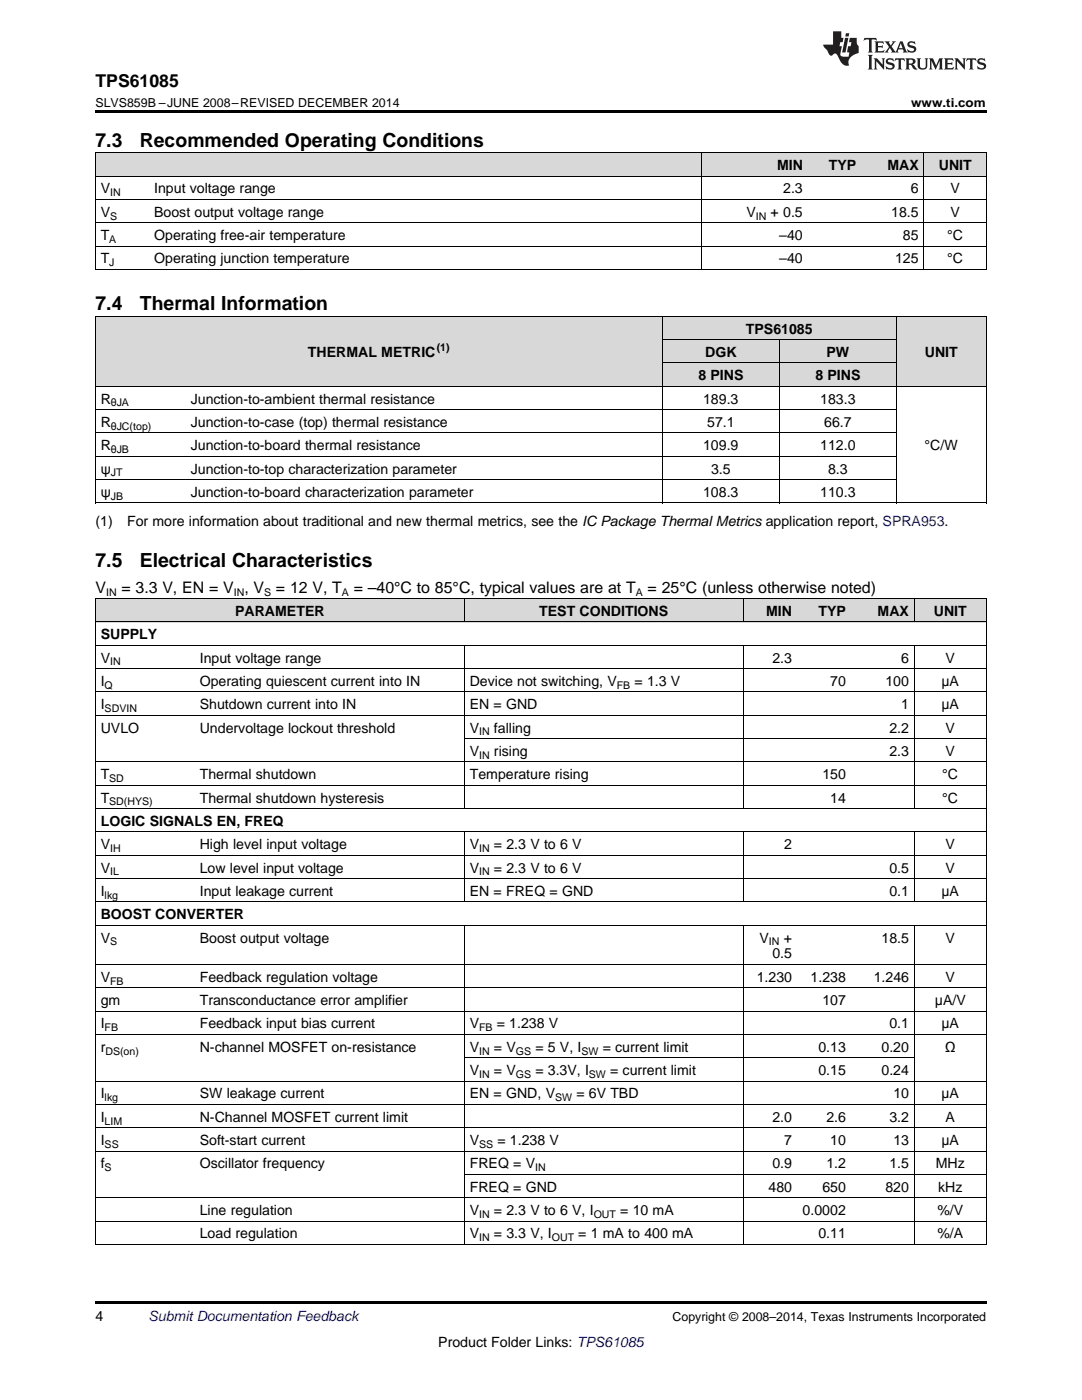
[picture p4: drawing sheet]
<svg xmlns="http://www.w3.org/2000/svg" width="216mm" height="279mm" viewBox="0 0 216 279" stroke-linecap="round" stroke-linejoin="round" font-family="sans-serif">
<defs><g id="words">
<g font-size="3.9">
<text x="19" y="29.3">7.3</text>
<text x="27.9" y="29.3">Recommended Operating Conditions</text>
<text x="19" y="61.9">7.4</text>
<text x="27.9" y="61.9">Thermal Information</text>
<text x="19" y="113.1">7.5</text>
<text x="27.9" y="113.1">Electrical Characteristics</text>
</g>
<text font-size="3.5" x="19" y="17.3">TPS61085</text>
<g font-size="3.2">
<text x="19" y="118.3">V</text>
<text x="24.2" y="118.3">= 3.3 V, EN = V , V</text>
<text x="55.1" y="118.3">= 12 V, T</text>
<text x="70.6" y="118.3">= –40°C to 85°C, typical values are at T</text>
<text x="129.2" y="118.3">= 25°C (unless otherwise noted)</text>
</g>
<g font-size="2.8">
<text x="155" y="33.9">MIN</text>
<text x="165.4" y="33.9">TYP</text>
<text x="177.1" y="33.9">MAX</text>
<text x="187.3" y="33.9">UNIT</text>
<text x="20.1" y="38.6">V</text>
<text x="30.8" y="38.6">Input voltage range</text>
<text x="156.3" y="38.6">2.3</text>
<text x="181.8" y="38.6">6</text>
<text x="189.7" y="38.6">V</text>
<text x="20.1" y="43.3">V</text>
<text x="20.1" y="47.9">T</text>
<text x="30.8" y="43.3">Boost output voltage range</text>
<text x="30.8" y="47.9">Operating free-air temperature</text>
<text x="148.9" y="43.3">V</text>
<text x="153.8" y="43.3">+ 0.5</text>
<text x="155.5" y="47.9">–40</text>
<text x="177.8" y="43.3">18.5</text>
<text x="180.2" y="47.9">85</text>
<text x="189" y="47.9">°C</text>
<text x="189.7" y="43.3">V</text>
<text x="20.1" y="52.6">T</text>
<text x="30.8" y="52.6">Operating junction temperature</text>
<text x="155.5" y="52.6">–40</text>
<text x="178.6" y="52.6">125</text>
<text x="189" y="52.6">°C</text>
<text x="61.5" y="71.2">THERMAL METRIC</text>
<text x="140.7" y="71.2">DGK</text>
<text x="148.8" y="66.6">TPS61085</text>
<text x="164.9" y="71.2">PW</text>
<text x="184.5" y="71.2">UNIT</text>
<text x="139.3" y="75.9">8 PINS</text>
<text x="162.7" y="75.9">8 PINS</text>
<text x="20.1" y="80.5">R</text>
<text x="38.1" y="80.5">Junction-to-ambient thermal resistance</text>
<text x="140.3" y="80.5">189.3</text>
<text x="163.7" y="80.5">183.3</text>
<text x="20.1" y="85.2">R</text>
<text x="20.1" y="89.9">R</text>
<text x="38.1" y="85.2">Junction-to-case (top) thermal resistance</text>
<text x="38.1" y="89.9">Junction-to-board thermal resistance</text>
<text x="140.3" y="89.9">109.9</text>
<text x="141.1" y="85.2">57.1</text>
<text x="163.7" y="89.9">112.0</text>
<text x="164.5" y="85.2">66.7</text>
<text x="184.5" y="89.9">°C/W</text>
<text x="20.1" y="94.5">ψ</text>
<text x="38.1" y="94.5">Junction-to-top characterization parameter</text>
<text x="141.9" y="94.5">3.5</text>
<text x="165.2" y="94.5">8.3</text>
<text x="20.1" y="99.2">ψ</text>
<text x="38.1" y="99.2">Junction-to-board characterization parameter</text>
<text x="140.3" y="99.2">108.3</text>
<text x="163.7" y="99.2">110.3</text>
<text x="19" y="105">(1)</text>
<text x="25.4" y="105">For more information about traditional and new thermal metrics, see the IC Package Thermal Metrics application report, SPRA953.</text>
<text x="46.9" y="122.9">PARAMETER</text>
<text x="107.6" y="122.9">TEST CONDITIONS</text>
<text x="152.9" y="122.9">MIN</text>
<text x="163.3" y="122.9">TYP</text>
<text x="175.1" y="122.9">MAX</text>
<text x="186.3" y="122.9">UNIT</text>
<text x="20.1" y="127.6">SUPPLY</text>
<text x="20.1" y="132.2">V</text>
<text x="20.1" y="136.9">I</text>
<text x="39.9" y="132.2">Input voltage range</text>
<text x="39.9" y="136.9">Operating quiescent current into IN</text>
<text x="93.7" y="136.9">Device not switching, V</text>
<text x="126.6" y="136.9">= 1.3 V</text>
<text x="154.1" y="132.2">2.3</text>
<text x="165.7" y="136.9">70</text>
<text x="176.7" y="136.9">100</text>
<text x="179.8" y="132.2">6</text>
<text x="187.9" y="136.9">μA</text>
<text x="188.7" y="132.2">V</text>
<text x="20.1" y="141.5">I</text>
<text x="39.9" y="141.5">Shutdown current into IN</text>
<text x="93.7" y="141.5">EN = GND</text>
<text x="179.8" y="141.5">1</text>
<text x="187.9" y="141.5">μA</text>
<text x="20.1" y="146.2">UVLO</text>
<text x="39.9" y="146.2">Undervoltage lockout threshold</text>
<text x="93.7" y="146.2">V</text>
<text x="98.6" y="146.2">falling</text>
<text x="177.5" y="146.2">2.2</text>
<text x="188.7" y="146.2">V</text>
<text x="20.1" y="155.5">T</text>
<text x="39.9" y="155.5">Thermal shutdown</text>
<text x="93.7" y="150.8">V</text>
<text x="93.7" y="155.5">Temperature rising</text>
<text x="98.6" y="150.8">rising</text>
<text x="164.1" y="155.5">150</text>
<text x="177.5" y="150.8">2.3</text>
<text x="188" y="155.5">°C</text>
<text x="188.7" y="150.8">V</text>
<text x="20.1" y="160.2">T</text>
<text x="39.9" y="160.2">Thermal shutdown hysteresis</text>
<text x="165.7" y="160.2">14</text>
<text x="188" y="160.2">°C</text>
<text x="20.1" y="164.8">LOGIC SIGNALS EN, FREQ</text>
<text x="20.1" y="169.5">V</text>
<text x="39.9" y="169.5">High level input voltage</text>
<text x="93.7" y="169.5">V</text>
<text x="98.6" y="169.5">= 2.3 V to 6 V</text>
<text x="156.5" y="169.5">2</text>
<text x="188.7" y="169.5">V</text>
<text x="20.1" y="174.1">V</text>
<text x="20.1" y="178.8">I</text>
<text x="39.9" y="174.1">Low level input voltage</text>
<text x="39.9" y="178.8">Input leakage current</text>
<text x="93.7" y="174.1">V</text>
<text x="93.7" y="178.8">EN = FREQ = GND</text>
<text x="98.6" y="174.1">= 2.3 V to 6 V</text>
<text x="177.5" y="174.1">0.5</text>
<text x="177.5" y="178.8">0.1</text>
<text x="187.9" y="178.8">μA</text>
<text x="188.7" y="174.1">V</text>
<text x="20.1" y="183.4">BOOST CONVERTER</text>
<text x="20.1" y="188.1">V</text>
<text x="39.9" y="188.1">Boost output voltage</text>
<text x="151.6" y="188.1">V</text>
<text x="154.1" y="191.3">0.5</text>
<text x="156.4" y="188.1">+</text>
<text x="175.9" y="188.1">18.5</text>
<text x="188.7" y="188.1">V</text>
<text x="20.1" y="195.9">V</text>
<text x="39.9" y="195.9">Feedback regulation voltage</text>
<text x="151" y="195.9">1.230</text>
<text x="161.7" y="195.9">1.238</text>
<text x="174.3" y="195.9">1.246</text>
<text x="188.7" y="195.9">V</text>
<text x="20.1" y="200.6">gm</text>
<text x="39.9" y="200.6">Transconductance error amplifier</text>
<text x="164.1" y="200.6">107</text>
<text x="186.5" y="200.6">μA/V</text>
<text x="20.1" y="205.2">I</text>
<text x="20.1" y="209.9">r</text>
<text x="39.9" y="205.2">Feedback input bias current</text>
<text x="39.9" y="209.9">N-channel MOSFET on-resistance</text>
<text x="93.7" y="205.2">V</text>
<text x="93.7" y="209.9">V</text>
<text x="98.6" y="209.9">= V</text>
<text x="99.1" y="205.2">= 1.238 V</text>
<text x="106.8" y="209.9">= 5 V, I</text>
<text x="120.3" y="209.9">= current limit</text>
<text x="163.3" y="209.9">0.13</text>
<text x="175.9" y="209.9">0.20</text>
<text x="177.5" y="205.2">0.1</text>
<text x="187.9" y="205.2">μA</text>
<text x="188.5" y="209.9">Ω</text>
<text x="93.7" y="214.6">V</text>
<text x="98.6" y="214.6">= V</text>
<text x="106.8" y="214.6">= 3.3V, I</text>
<text x="121.7" y="214.6">= current limit</text>
<text x="163.3" y="214.6">0.15</text>
<text x="175.9" y="214.6">0.24</text>
<text x="20.1" y="219.2">I</text>
<text x="39.9" y="219.2">SW leakage current</text>
<text x="93.7" y="219.2">EN = GND, V</text>
<text x="115" y="219.2">= 6V TBD</text>
<text x="178.3" y="219.2">10</text>
<text x="187.9" y="219.2">µA</text>
<text x="20.1" y="223.9">I</text>
<text x="39.9" y="223.9">N-Channel MOSFET current limit</text>
<text x="154.1" y="223.9">2.0</text>
<text x="164.9" y="223.9">2.6</text>
<text x="177.5" y="223.9">3.2</text>
<text x="188.7" y="223.9">A</text>
<text x="20.1" y="228.5">I</text>
<text x="20.1" y="233.2">f</text>
<text x="39.9" y="228.5">Soft-start current</text>
<text x="39.9" y="233.2">Oscillator frequency</text>
<text x="93.7" y="228.5">V</text>
<text x="93.7" y="233.2">FREQ = V</text>
<text x="99.3" y="228.5">= 1.238 V</text>
<text x="154.1" y="233.2">0.9</text>
<text x="156.5" y="228.5">7</text>
<text x="164.9" y="233.2">1.2</text>
<text x="165.7" y="228.5">10</text>
<text x="177.5" y="233.2">1.5</text>
<text x="178.3" y="228.5">13</text>
<text x="186.7" y="233.2">MHz</text>
<text x="187.9" y="228.5">μA</text>
<text x="93.7" y="237.8">FREQ = GND</text>
<text x="153.4" y="237.8">480</text>
<text x="164.1" y="237.8">650</text>
<text x="176.7" y="237.8">820</text>
<text x="187.2" y="237.8">kHz</text>
<text x="39.9" y="242.5">Line regulation</text>
<text x="93.7" y="242.5">V</text>
<text x="98.6" y="242.5">= 2.3 V to 6 V, I</text>
<text x="123.8" y="242.5">= 10 mA</text>
<text x="160.2" y="242.5">0.0002</text>
<text x="187" y="242.5">%/V</text>
<text x="39.9" y="247.2">Load regulation</text>
<text x="93.7" y="247.2">V</text>
<text x="98.6" y="247.2">= 3.3 V, I</text>
<text x="115.4" y="247.2">= 1 mA to 400 mA</text>
<text x="163.3" y="247.2">0.11</text>
<text x="187" y="247.2">%/A</text>
<text x="19" y="263.6">4</text>
<text x="87.5" y="268.9">Product Folder Links: TPS61085</text>
</g>
<text font-size="2.8" fill="#0000c8" x="29.6" y="263.6">Submit Documentation Feedback</text>
<g font-size="2.5">
<text x="19" y="21.4">SLVS859B –JUNE 2008–REVISED DECEMBER 2014</text>
<text x="181.8" y="21.4">www.ti.com</text>
<text x="134.2" y="263.6">Copyright © 2008–2014, Texas Instruments Incorporated</text>
</g>
<g font-size="2.1">
<text x="22" y="39.2">IN</text>
<text x="22" y="43.8">S</text>
<text x="150.8" y="43.8">IN</text>
<text x="21.8" y="48.5">A</text>
<text x="21.8" y="53.1">J</text>
<text x="87.1" y="70.1">(1)</text>
<text x="22.1" y="81.1">θJA</text>
<text x="22.1" y="85.8">θJC(top)</text>
<text x="22.1" y="90.4">θJB</text>
<text x="22.1" y="95.1">JT</text>
<text x="22.1" y="99.7">JB</text>
<text x="21.2" y="118.9">IN</text>
<text x="46.6" y="118.9">IN</text>
<text x="52.7" y="118.9">S</text>
<text x="68.2" y="118.9">A</text>
<text x="126.9" y="118.9">A</text>
<text x="20.9" y="137.4">Q</text>
<text x="22" y="132.8">IN</text>
<text x="123.1" y="137.4">FB</text>
<text x="20.9" y="142.1">SDVIN</text>
<text x="95.6" y="146.8">IN</text>
<text x="95.6" y="151.4">IN</text>
<text x="21.8" y="156.1">SD</text>
<text x="21.8" y="160.7">SD(HYS)</text>
<text x="22" y="170">IH</text>
<text x="95.6" y="170">IN</text>
<text x="20.9" y="179.4">lkg</text>
<text x="22" y="174.7">IL</text>
<text x="95.6" y="174.7">IN</text>
<text x="22" y="188.7">S</text>
<text x="153.4" y="188.7">IN</text>
<text x="22" y="196.5">FB</text>
<text x="20.9" y="205.8">FB</text>
<text x="95.6" y="205.8">FB</text>
<text x="21" y="210.5">DS(on)</text>
<text x="95.6" y="210.5">IN</text>
<text x="95.6" y="215.1">IN</text>
<text x="102.9" y="210.5">GS</text>
<text x="102.9" y="215.1">GS</text>
<text x="116" y="210.5">SW</text>
<text x="117.5" y="215.1">SW</text>
<text x="20.9" y="219.8">lkg</text>
<text x="110.8" y="219.8">SW</text>
<text x="20.9" y="224.4">LIM</text>
<text x="20.9" y="229.1">SS</text>
<text x="20.9" y="233.8">S</text>
<text x="95.6" y="229.1">SS</text>
<text x="106.8" y="233.8">IN</text>
<text x="95.6" y="243.1">IN</text>
<text x="118.5" y="243.1">OUT</text>
<text x="95.6" y="247.7">IN</text>
<text x="110.1" y="247.7">OUT</text>
</g>
</g></defs>
<g fill="#d8d8d8">
<path d="M19 119.5h19.8v4.7h-19.8z"/>
<path d="M38.8 119.5h53.9v4.7h-53.9z"/>
<path d="M92.7 119.5h55.6v4.7h-55.6z"/>
<path d="M148.3 119.5h10.8v4.7h-10.8z"/>
<path d="M159.1 119.5h10.8v4.7h-10.8z"/>
<path d="M169.9 119.5h12.6v4.7h-12.6z"/>
<path d="M182.5 119.5h14.3v4.7h-14.3z"/>
<path d="M19 63.2h18v14h-18z"/>
<path d="M37 63.2h95.2v14h-95.2z"/>
<path d="M132.2 72.5h23.3v4.7h-23.3z"/>
<path d="M155.5 72.5h23.4v4.7h-23.4z"/>
<path d="M178.9 63.2h17.9v14h-17.9z"/>
<path d="M132.2 67.8h23.3v4.7h-23.3z"/>
<path d="M155.5 67.8h23.4v4.7h-23.4z"/>
<path d="M132.2 63.2h23.3v4.6h-23.3z"/>
<path d="M155.5 63.2h23.4v4.6h-23.4z"/>
<path d="M19 30.6h10.7v4.6h-10.7z"/>
<path d="M29.7 30.6h21.3v4.6h-21.3z"/>
<path d="M51 30.6h88.9v4.6h-88.9z"/>
<path d="M139.9 30.6h21.4v4.6h-21.4z"/>
<path d="M161.3 30.6h10.6v4.6h-10.6z"/>
<path d="M171.9 30.6h12.5v4.6h-12.5z"/>
<path d="M184.4 30.6h12.4v4.6h-12.4z"/>
</g>
<g fill="#000">
<path d="M19 22h177.8v.5h-177.8zM19 53.8h.2zM50.9 53.8h.1zM139.8 53.8h.1zM184.3 53.8h.1zM196.7 53.8h.1zM19 100.4h.2zM132.1 100.4h.1zM155.4 100.4h.1zM178.8 100.4h.1zM196.7 100.4h.1zM19 248.4h.2z"/>
<path d="M92.6 248.4h.1zM148.2 248.4h.1zM182.4 248.4h.1zM196.7 248.4h.1zM19 259.7h177.8v.5h-177.8z"/>
</g>
<g fill="none" stroke="#000" stroke-width=".2">
<path d="M19 39.8h177.8M19 35.2h177.8M19 30.5h177.8M19.1 30.5v23.3M139.9 30.5v23.3M184.3 30.5v23.3M196.8 30.5v23.3M19 53.8h177.8M19 49.1h177.8M19 44.5h177.8M19 77.1h177.8M19 63.1h177.8"/>
<path d="M19.1 63.1v37.3M132.1 63.1v37.3M132.2 72.4h46.7M132.2 67.8h46.7M155.5 67.8v32.6M178.8 63.1v37.3M196.8 63.1v37.3M19 95.7h159.9M19 91.1h159.9M19 86.4h159.9M19 81.8h159.9M19 119.5h177.8"/>
<path d="M19 100.4h177.8M19.1 119.5v128.9M92.6 119.5v4.7M148.3 119.5v4.7M182.4 119.5v4.7M196.8 119.5v128.9M19 138.1h177.8M19 133.4h177.8M19 128.8h177.8M19 124.1h177.8M92.6 128.8v32.6M148.3 128.8v32.6"/>
<path d="M182.4 128.8v32.6M19 156.7h177.8M19 152.1h177.8M19 142.8h177.8M92.7 147.4h104.1M19 175.3h177.8M19 170.7h177.8M19 166h177.8M19 161.4h177.8M92.6 166.1v14M148.3 166.1v14M182.4 166.1v14"/>
<path d="M19 197.1h177.8M19 192.5h177.8M19 184.7h177.8M19 180h177.8M92.6 184.7v63.7M148.3 184.7v63.7M182.4 184.7v63.7M19 215.8h177.8M19 206.5h177.8M19 201.8h177.8M92.7 211.1h89.8M19 239.1h177.8"/>
<path d="M19 229.7h177.8M19 225.1h177.8M19 220.4h177.8M92.7 234.4h104.1M19 248.4h177.8M19 243.7h177.8"/>
</g>
<g fill="#231f20">
<path d="M172.5 7.6l-.1 .5 .4-.2h.6v.1v2.1l-.2 .4h.9l-.2-.4v-2.1l.1-.1h.5l.5 .2-.2-.5zM174.5 8.3l.2 .3v1.5l-.2 .4h1.8l.2-.6a1.04 1.04 0 0 1-1.3 .2v-.7h.6l.3 .2v-.6l-.3 .2h-.6v-.6l.8-.1 .4 .3-.2-.5zM176.5 8.3l.9 1.1-.9 1.1h.8l-.2-.2 .4-.7 .5 .7-.2 .2h1.5l-.2-.2 .2-.4h.9l.1 .4-.2 .2h1l-.3-.3-.7-1.9h-.5l-.9 2-.8-1 .9-1h-.8l.1 .3-.4 .5-.3-.6 .1-.2zM179.7 8.6l.4 1h-.7zM181.3 8.4a.63 .63 0 0 0-.2 .7 .63 .63 0 0 0 .6 .4l.6 .2 .1 .2a.75 .75 0 0 1-.7 .4 .75 .75 0 0 1-.6-.5l.1 .7 .1-.1a1.11 1.11 0 0 0 1.5-.6 1.13 1.13 0 0 0-1.2-.8l-.1-.4a1.04 1.04 0 0 1 1.2 .2l-.2-.5-.2 .1-.4-.2zM173.2 10.9l.2 .4v2.2l-.2 .4h1l-.3-.4v-2.2l.3-.4zM174.3 11.6l.3 .4v1.5l-.3 .4h.8l-.2-.4v-1.3l1.5 1.7v-1.9l.2-.4h-.7l.2 .4v.9l-1.1-1.3zM177 11.8a.62 .62 0 0 0-.2 .7 .62 .62 0 0 0 .6 .4l.6 .1 .1 .3a.76 .76 0 0 1-.7 .3 .76 .76 0 0 1-.7-.4l.2 .7 .1-.1a1.11 1.11 0 0 0 1.5-.6 1.13 1.13 0 0 0-1.2-.8l-.1-.4a1.04 1.04 0 0 1 1.2 .2l-.2-.6-.2 .1-.5-.1zM178.7 11.6l-.2 .6a.61 .61 0 0 1 .8-.3v1.6l-.2 .4h.9l-.2-.4v-1.6a.63 .63 0 0 1 .7 .3l-.1-.6zM180.6 11.6l.3 .4v1.5l-.3 .4h1l-.2-.2-.1-.8 .6 .2a.76 .76 0 0 0 1.2 .7l-1-1a.58 .58 0 0 0 .6-.5 .58 .58 0 0 0-.5-.6zM181.4 11.9h.1a.45 .45 0 0 1 .5 .1 .45 .45 0 0 1 .1 .5l-.8 .2zM182.9 11.6l.2 .2a2.17 2.17 0 0 0 .3 1.9 .99 .99 0 0 0 1.6-.6v-1.1l.2-.4h-.7l.2 .2a1.92 1.92 0 0 1-.2 1.8 .6 .6 0 0 1-.9-.5v-1.1l.2-.4zM185.4 11.6l.2 .4v1.5l-.2 .4h.7l-.2-.4v-1.4l.8 1.8 .8-1.8v1.4l-.2 .4h.9l-.2-.4v-1.5l.2-.4h-.8l-.6 1.5-.6-1.5zM188.4 11.6l.2 .4v1.5l-.2 .4h1.8l.1-.6a1.04 1.04 0 0 1-1.2 .1v-.6h.5l.4 .2v-.6l-.4 .2h-.5v-.7h.8l.3 .3-.1-.6zM190.5 11.6l.2 .4v1.5l-.2 .4h.7l-.2-.4v-1.3l1.5 1.7v-1.9l.2-.4h-.7l.2 .4v.9l-1.1-1.3zM192.9 11.6l-.1 .6a.61 .61 0 0 1 .7-.3l.1 1.6-.3 .4h1l-.3-.4 .1-1.6a.63 .63 0 0 1 .7 .3l-.1-.6zM195.2 11.8a.62 .62 0 0 0-.2 .7 .62 .62 0 0 0 .6 .4l.6 .1 .1 .3a.76 .76 0 0 1-.7 .3 .76 .76 0 0 1-.6-.4l.1 .7 .1-.1a1.11 1.11 0 0 0 1.6-.6 1.13 1.13 0 0 0-1.3-.8l-.1-.4a1.04 1.04 0 0 1 1.2 .2l-.1-.6-.2 .1-.5-.1z"/>
<path d="M166.2 6.3v2.6h-1.9v.4l.8 .9a.91 .91 0 0 0 1 .8 .56 .56 0 0 1 .5-.3 .56 .56 0 0 1 .5 .3l.4 .8a1.53 1.53 0 0 0 1.9 1.2 1.54 1.54 0 0 1 1-2.1l.9-.3v-1.4a1.52 1.52 0 0 1-.4-1.6h-1.3l-.2 .8h.5l-.2 .8h-.5l-.1 1v.2l.4 .1-.2 .8a1.93 1.93 0 0 1-1.6-.3l.3-1.8h-.5l.2-.8h.4l.2-.8h-.4v-1.3zM168.6 7.6l-.6 2.9h.7l.6-2.9zM168.8 6.6l-.1 .7h.6l.2-.7z"/>
</g>
<use href="#words"/>
</svg>
